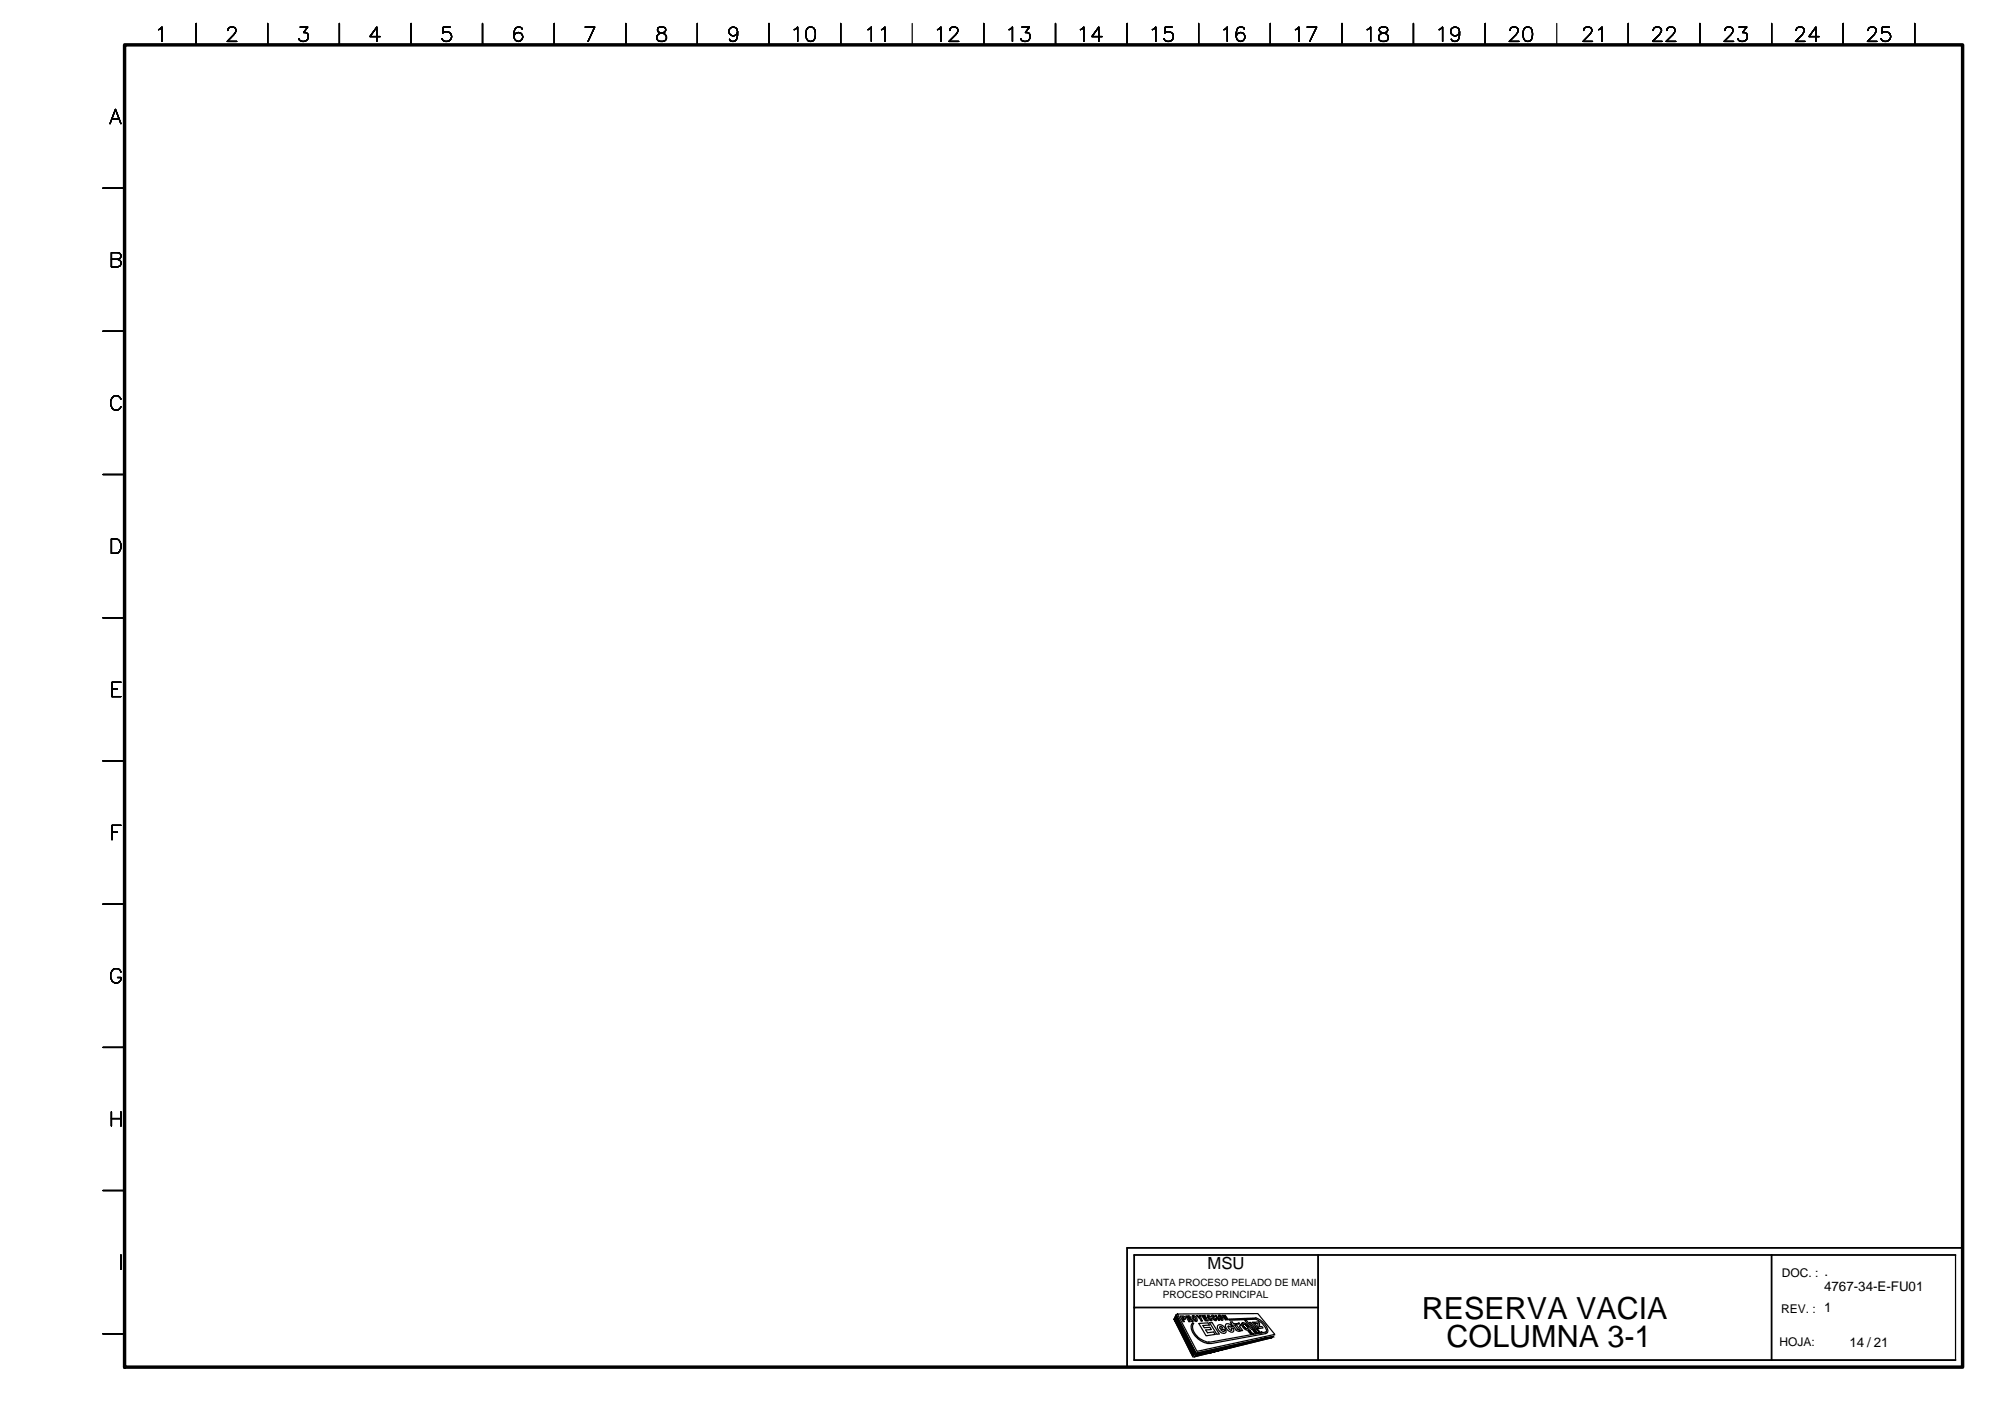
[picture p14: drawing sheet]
<svg xmlns="http://www.w3.org/2000/svg" width="420mm" height="297mm" viewBox="0 0 420 297" stroke-linecap="round" stroke-linejoin="round" font-family="sans-serif">
<defs><g id="words">
<g font-size="6.4">
<text x="297.8" y="276.2">RESERVA VACIA</text>
<text x="303" y="282.2">COLUMNA 3-1</text>
</g>
<text font-size="3.5" x="252.9" y="265.8">MSU</text>
<g font-size="2.8">
<text x="382.1" y="270.4">4767-34-E-FU01</text>
<text x="387.4" y="282.1">14 / 21</text>
</g>
<g font-size="2.5">
<text x="373.2" y="267.4">DOC. : .</text>
<text x="373.1" y="275">REV. : 1</text>
<text x="372.7" y="282">HOJA:</text>
</g>
<g font-size="2.1">
<text x="238.1" y="269.3">PLANTA PROCESO PELADO DE MANI</text>
<text x="243.6" y="271.9">PROCESO PRINCIPAL</text>
</g>
</g></defs>
<path d="M237.5 273.9h38.6M276.1 262.9v22M371.1 262.9v22M409.6 262.9h-172.1v22h172.1M411.1 261.4h-175v25" fill="none" stroke="#000" stroke-width=".38"/>
<g fill="none" stroke="#000" stroke-width=".25">
<path d="M33.2 6.2l.7-.5v3M41.1 4.9v4.5M47.7 6.4a.65 .65 0 0 1 .6-.7h.6a.71 .71 0 0 1 .4 1.1l-1.7 1.9h2M56.1 4.9v4.5M62.9 5.7h1.5l-.8 1.1a.93 .93 0 0 1 1 .9 .93 .93 0 0 1-.9 1 .93 .93 0 0 1-1.1-.6M71.1 4.9v4.5M79.6 7.7h-2.1l1.4-2v3M86.1 4.9v4.5M94.3 5.7h-1.4l-.2 1.2a1.07 1.07 0 0 1 1.6 0 1.07 1.07 0 0 1-.2 1.6 1.07 1.07 0 0 1-1.5-.4M101.1 4.9v4.5M109.4 6.1a.87 .87 0 0 0-.9-.4 .87 .87 0 0 0-.7 .5 1.72 1.72 0 0 0 .7 2.5 .94 .94 0 0 0 1-.9 .94 .94 0 0 0-.9-1 .94 .94 0 0 0-1 .9M116.1 4.9v4.5"/>
<path d="M122.6 5.7h2l-1.4 3M131.1 4.9v4.5M137.9 5.8a.63 .63 0 0 0 .2 1 1.29 1.29 0 0 1 1.5 .9 .83 .83 0 0 1-.7 1h-.6a.87 .87 0 0 1-.8-1 .87 .87 0 0 1 .9-.8l.6-.1a.63 .63 0 0 0 .3-1l-.4-.1zM146.1 4.9v4.5M154.5 6.6a.93 .93 0 0 1-1.3 .8 .93 .93 0 0 1-.3-1.4 .93 .93 0 0 1 1.5 .1 2.77 2.77 0 0 1-.3 2.4 .81 .81 0 0 1-1.3-.3M161.1 4.9v4.5M166.3 6.2l.8-.5v3M169.2 5.8a1.02 1.02 0 0 1 1.5 .4 2.57 2.57 0 0 1-.3 2.3 .94 .94 0 0 1-1.5-.4 2.57 2.57 0 0 1 .3-2.3zM176.1 4.9v4.5M181.8 6.2l.7-.5v3M184.6 6.2l.7-.5v3M191.1 4.9v4.5"/>
<path d="M196.4 6.2l.7-.5v3M198.9 6.4a.65 .65 0 0 1 .6-.7h.6a.71 .71 0 0 1 .4 1.1l-1.7 1.9h2M206.1 4.9v4.5M211.3 6.2l.8-.5v3M214.1 5.7h1.5l-.8 1.1a.97 .97 0 0 1 1 1.1 .97 .97 0 0 1-1.3 .8l-.4-.2-.3-.4M221.1 4.9v4.5M226.3 6.2l.7-.5v3M230.9 7.7h-2.2l1.4-2v3M236.1 4.9v4.5M241.4 6.2l.7-.5v3M245.5 5.7h-1.4l-.2 1.2a1.05 1.05 0 0 1 1.6 .1 1.05 1.05 0 0 1-.2 1.5 1.05 1.05 0 0 1-1.5-.4M251.1 4.9v4.5"/>
<path d="M256.3 6.2l.8-.5v3M260.6 6.1a.88 .88 0 0 0-1.3-.3 2.77 2.77 0 0 0-.2 2.4 .93 .93 0 0 0 1.5 .2 .93 .93 0 0 0-.4-1.5 .93 .93 0 0 0-1.3 .8M266.1 4.9v4.5M271.3 6.2l.7-.5v3M273.8 5.7h2l-1.5 3M281.1 4.9v4.5M286.4 6.2l.7-.5v3M289.1 5.8a.59 .59 0 0 0-.2 .6 .59 .59 0 0 0 .5 .4 1.19 1.19 0 0 1 1.4 1.3 1.03 1.03 0 0 1-1.2 .6 1.03 1.03 0 0 1-.8-1 1.29 1.29 0 0 1 1.4-.9 .63 .63 0 0 0 .3-1l-.5-.1zM296.1 4.9v4.5M301.4 6.2l.7-.5v3M305.7 6.6a.93 .93 0 0 1-1.3 .8 .93 .93 0 0 1-.3-1.4 .93 .93 0 0 1 1.5 .1 2.77 2.77 0 0 1-.3 2.4 .86 .86 0 0 1-1.3-.3M311.1 4.9v4.5"/>
<path d="M316.3 6.4a.65 .65 0 0 1 .5-.7h.6a.71 .71 0 0 1 .5 1.1l-1.8 1.9h2M319.4 5.8a1.02 1.02 0 0 1 1.5 .4 2.57 2.57 0 0 1-.3 2.3 .94 .94 0 0 1-1.5-.4 2.57 2.57 0 0 1 .3-2.3zM326.1 4.9v4.5M331.7 6.4a.65 .65 0 0 1 .6-.7h.5a.71 .71 0 0 1 .5 1.1l-1.7 1.9h2M334.8 6.2l.7-.5v3M341.1 4.9v4.5M346.3 6.4a.74 .74 0 0 1 .6-.7h.5a.71 .71 0 0 1 .4 1.1l-1.7 1.9h2M349.1 6.4a.65 .65 0 0 1 .6-.7h.6a.71 .71 0 0 1 .4 1.1l-1.7 1.9h2M356 4.9v4.5M361.3 6.4a.65 .65 0 0 1 .5-.7h.6a.71 .71 0 0 1 .5 1.1l-1.8 1.9h2M364.3 5.7h1.6l-.9 1.1a.94 .94 0 0 1 1 .9 .94 .94 0 0 1-.9 1 .86 .86 0 0 1-1.1-.6M371.1 4.9v4.5"/>
<path d="M376.2 6.4a.74 .74 0 0 1 .6-.7h.5a.71 .71 0 0 1 .5 1.1l-1.7 1.9h2M381.1 7.7h-2.2l1.4-2v3M386.1 4.9v4.5M391.3 6.4a.74 .74 0 0 1 .6-.7h.5a.71 .71 0 0 1 .4 1.1l-1.7 1.9h2M395.7 5.7h-1.4l-.2 1.2a1.07 1.07 0 0 1 1.7 0 1.07 1.07 0 0 1-.3 1.6 1.07 1.07 0 0 1-1.5-.4M401 4.9v4.5M21.6 39.4h4.5M23 25.9l1.2-3 1.1 3M23.5 24.9h1.4M23.3 54.3l1.7-.1a.68 .68 0 0 0 0-1.2l-1.7-.1v3h1.3l.4-.1a.8 .8 0 0 0 .3-.9 .8 .8 0 0 0-.7-.6M21.6 69.4h4.5M21.6 99.4h4.5"/>
<path d="M25.3 83.6a1.11 1.11 0 0 0-1.2-.7 1.11 1.11 0 0 0-.9 1.1 1.34 1.34 0 0 0 .3 1.5 1.34 1.34 0 0 0 1.4 .3l.4-.6M23.3 112.9h1a1.61 1.61 0 0 1 .7 2.6l-.2 .3-.5 .1h-1zM21.6 129.4h4.5M21.6 159.4h4.5M23.5 144.3h1.1M25.3 142.9h-1.8v3h1.8M23.5 174.3h1.1M25.3 172.9h-1.8v3M21.6 189.4h4.5M21.6 219.4h4.5M25.3 203.6a1.11 1.11 0 0 0-1.2-.7 1.11 1.11 0 0 0-.9 1.1 1.3 1.3 0 0 0 .3 1.5 1.3 1.3 0 0 0 1.4 .2l.3-.2 .1-.7h-.7M23.3 232.9v3"/>
<path d="M23.3 234.3h2M25.3 232.9v3M21.6 249.4h4.5M21.6 279.4h4.5M25.3 262.9v3M246.4 275.4l4 7.9-.6 .9-3.9-7.8zM246.6 275.3l16.9-.1 3.5 4.3-16.3 3.6zM247.2 275.7h.6a.39 .39 0 0 1 .4 .2 .39 .39 0 0 1-.1 .5h-.3l.3 .5h-.3zM247.5 275.8h.3l.2 .4h-.3zM249.1 276l-.1 .1M249.1 276l-.4-.2 .1 .3h.2M249.2 276.3l.4 .5h.3l-.3-.4"/>
<path d="M249.4 276.2l.2 .2M249.4 276.2l-.3-.5h-.8l.7 1.2h.3l-.3-.6h.2M249.7 275.7a.83 .83 0 0 1 1 1 .95 .95 0 0 1-1-1zM250 275.8a.69 .69 0 0 1 .5 .8l-.4-.3zM250.6 275.6h.2l.5 .4-.1-.4h.3l.1 .6 .3 .5h-.3zM251.1 277.2l1.9-.1 .3 .5-1.4 .1 .3 .4 1.2-.1 .3 .5-1.2 .1 .4 .6 1.3-.2 .3 .5-1.9 .3zM251.7 275.6l.7-.1 .1 .3h-.4l.1 .2h.4l.1 .2h-.3l.2 .3h.4l.1 .2h-.7zM253.3 277.1h.6l1.5 2.3-.5 .1zM253.5 275.8h.1M253.5 275.8a.36 .36 0 0 0-.3-.3 .36 .36 0 0 0-.3 .1l.1 .5 .3 .4a.3 .3 0 0 0 .2 .2 .3 .3 0 0 0 .3-.1v-.4l-.2 .1 .1 .1a.59 .59 0 0 1-.5-.7l.3 .2M254.4 275.8h.1M254.4 275.8l-.2-.2a.26 .26 0 0 0-.4-.1 .26 .26 0 0 0 0 .4l.4 .6a.32 .32 0 0 0 .6 0l-.1-.2"/>
<path d="M254.5 275.8l-.5-.1 .4 .7 .2 .1-.1-.3h.2M254.5 275.5h.2l.7 1.1h-.2zM254.7 276.2h.1M255 277.7a1.14 1.14 0 0 1 1.7 .7l-1 .2 .3 .2a.24 .24 0 0 0 .2 .2 .24 .24 0 0 0 .2-.3h.4a.6 .6 0 0 1-.3 .6 .6 .6 0 0 1-.8-.2 1.44 1.44 0 0 1-.7-1.4zM255.2 275.5a.73 .73 0 0 1 .7 .3 .73 .73 0 0 1 .1 .8l-.6-.4zM255.4 275.6h.1a.64 .64 0 0 1 .4 .8zM255.5 277.9l.2-.1 .4 .4-.6 .1zM256 275.5h.2l.6 .5-.4-.5h.2l.7 .9-.2 .1-.6-.5 .4 .5h-.2zM256.7 277.5a.97 .97 0 0 1 1.4 .4l-.4 .1-.3-.2a.17 .17 0 0 0-.2 0 .17 .17 0 0 0 0 .2l.6 .7h.2l-.1-.4 .4-.1a.53 .53 0 0 1 0 .8 .53 .53 0 0 1-.8-.1 1.33 1.33 0 0 1-.8-1.4zM258.8 278.6l.7 .2M259.3 277.4l-.1-.2-.4 .1 1.1 1.5 .4-.1-.7-.8 .3-.2M259.3 277.4h.1"/>
<path d="M259.4 278.5l-.8-.9h.2l-.2-.3h-.2l-.3-.4h-.4l.3 .5h-.2l.2 .3 .2-.1 .7 1M259.4 278.5l.3 .3-.2 .1M259.5 277.1l-.2 .3M259.5 277.2l.4 .5M259.9 277.7h.1M260.2 277.2a1.13 1.13 0 0 1 1.3 1.4 1.25 1.25 0 0 1-1.3-1.4zM260.3 277.5l.2-.2 .5 .3a.52 .52 0 0 1 .3 .7l-.6-.1-.3-.4zM260.7 276.6h.4l1.3 1.9h-.3zM261.4 278.7l.4-.1 .1 .2h-.3l.4 .2 .4 .3-.1 .2h-.4l-.1-.3 .3 .1-.5-.2zM261.7 278.6h.1M261.7 277h.3l.9 1.1 .1-.2-.7-.9h.3l1 1.3h-.3l-.1-.1-.1 .2h-.2l-.3-.1zM262.4 279.4l.1-.1 .1 .2z"/>
<path d="M262.8 277l.8-.1 .2 .3v.7h.5l.2 .3-.7 .1-.3-.4v-.7h-.5zM262.8 278.6h-.3l.2 .3 .2-.2M262.8 278.6l.1 .2M262.9 276.1h.3M262.9 276.1l-5.5 .2 .1 .3 5.4-.2M263 276.3a3.5 3.5 0 0 1 2.3 2.6l-.1 .1M263 278.7l.1 .2M263 278.8l-.1-.2h-.5l.5 .8h.3l-.3-.4M263.1 278.9h.1M263.2 276.1a3.4 3.4 0 0 1 2.3 2.9l-.1 .2M263.2 279l.3 .3-.2 .1-.3-.4M263.2 278.4h.2l.5 .7 .4 .1-.5 .1z"/>
<path d="M263.4 279.1l.2 .2zM264.2 279l.2 .1zM265.1 279.1l-11.3 2a3.6 3.6 0 0 1-4-3.5l.2-.4-.2-.1a2.39 2.39 0 0 0 .5 2.8 4.1 4.1 0 0 0 3.7 1.5l11.1-2M265.1 279h.1M265.4 279.2l-.3 .1M409.6 262.9v22M250.7 283.4l16.1-3.5-.5 .3-16.1 4zM253.2 281.1h.1"/>
</g>
<path d="M26.1 9.4h385v277h-385z" fill="none" stroke="#000" stroke-width=".72"/>
<g fill="#000" stroke="#000" stroke-width=".21">
<path d="M246.4 275.4l.5 1h-1zM265.2 280.2l1.6-.3-.5 .3zM249.4 283.4h.9l-.5 .8zM250.7 283.4l-.5 .8zM250.7 283.4h2.8l-3.2 .8z"/>
<path d="M245.9 276.4l4.5 6.9-3.5-6.9zM245.9 276.4l4.5 6.9h-1z"/>
<path d="M249.4 283.3l.9 .1 .1-.1zM249.4 283.3l.9 .1h-.9z"/>
<path d="M253.5 283.4l12.8-3.2h-1.1zM250.7 283.4l14.5-3.2-11.7 3.2z"/>
</g>
<use href="#words"/>
</svg>
